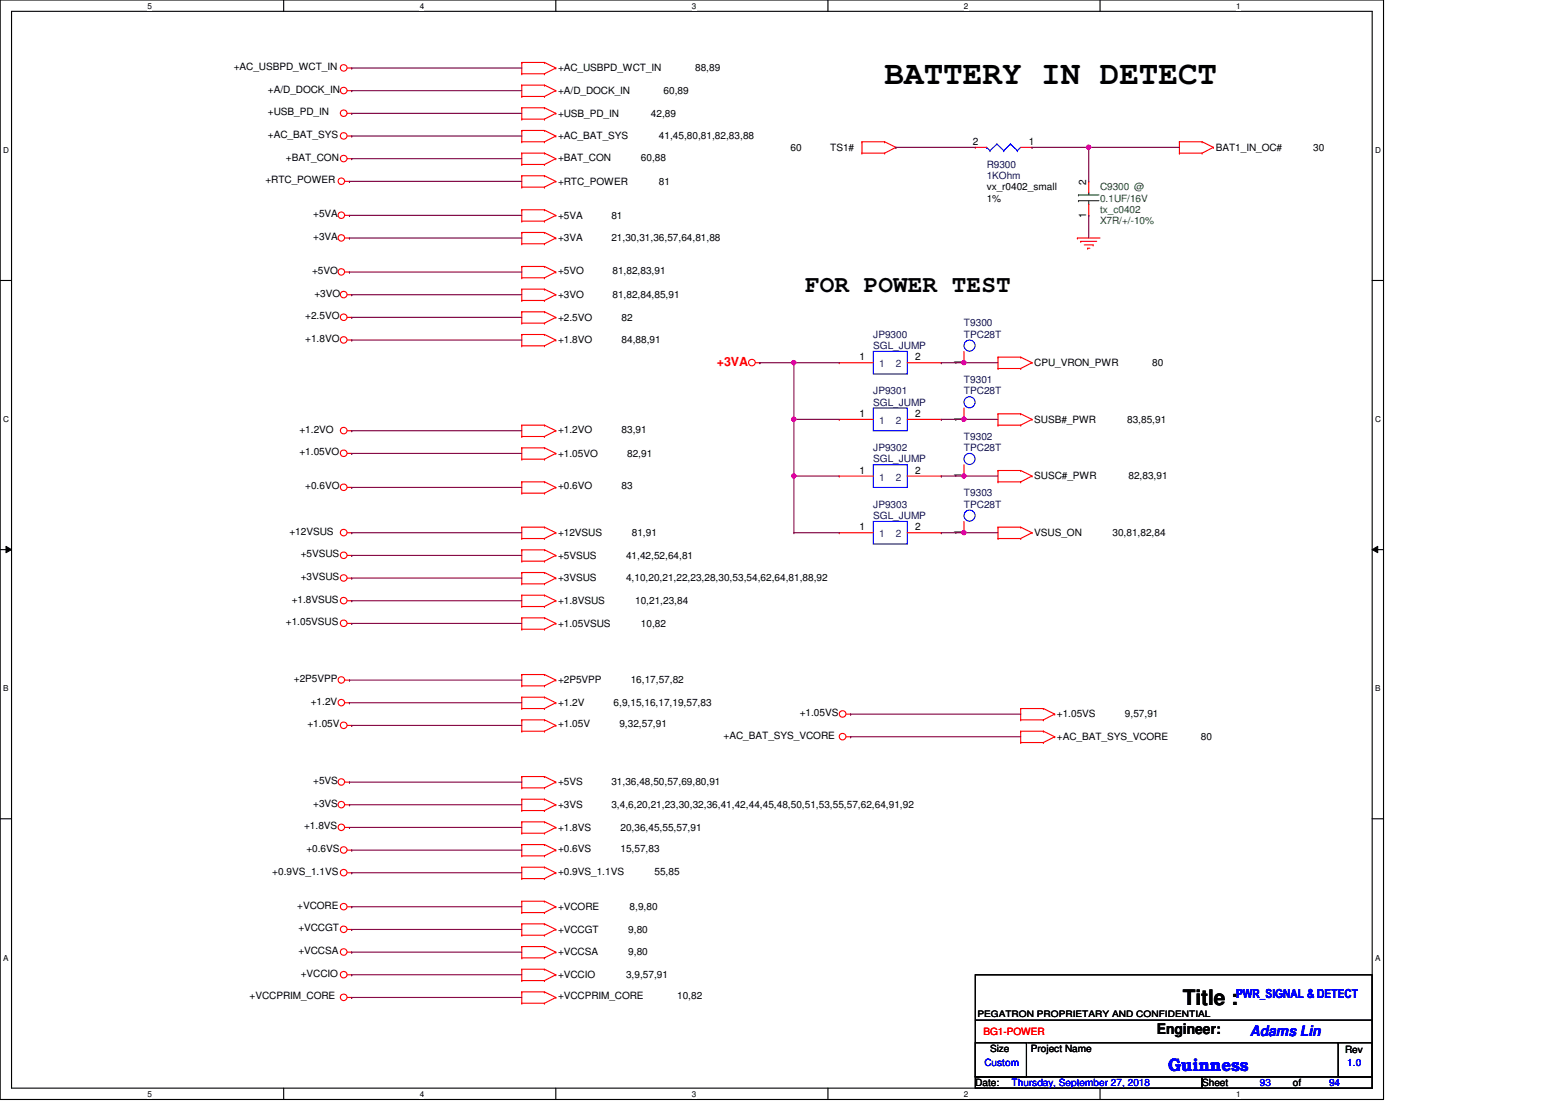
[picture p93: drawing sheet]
<svg xmlns="http://www.w3.org/2000/svg" width="297mm" height="210mm" viewBox="0 0 297 210" stroke-linecap="round" stroke-linejoin="round" font-family="sans-serif">
<defs><g id="words">
<text font-size="6.2" x="168.4" y="16">BATTERY IN DETECT</text>
<text font-size="4.5" x="153.3" y="55.6">FOR POWER TEST</text>
<text font-size="4.1" x="225.2" y="191.4">Title :</text>
<text font-size="3.4" fill="#00f" x="222.4" y="204">Guinness</text>
<text font-size="2.8" x="220.3" y="196.9">Engineer:</text>
<text font-size="2.8" fill="#00f" x="238" y="197.3">Adams Lin</text>
<text font-size="2.4" fill="#f00" x="136.5" y="69.8">+3VA</text>
<text font-size="2.4" fill="#00f" x="235.4" y="190.1">PWR_SIGNAL &amp; DETECT</text>
<g font-size="1.9">
<text x="44.5" y="13.3">+AC_USBPD_WCT_IN</text>
<text x="51" y="17.7">+A/D_DOCK_IN</text>
<text x="106.3" y="17.9">+A/D_DOCK_IN</text>
<text x="106.3" y="13.6">+AC_USBPD_WCT_IN</text>
<text x="126.4" y="17.9">60,89</text>
<text x="132.4" y="13.6">88,89</text>
<text x="51" y="22">+USB_PD_IN</text>
<text x="106.3" y="22.2">+USB_PD_IN</text>
<text x="123.9" y="22.2">42,89</text>
<text x="51" y="26.3">+AC_BAT_SYS</text>
<text x="106.3" y="26.5">+AC_BAT_SYS</text>
<text x="125.5" y="26.5">41,45,80,81,82,83,88</text>
<text x="150.5" y="28.7">60</text>
<text x="158.1" y="28.7">TS1#</text>
<text x="185.2" y="27.6">2</text>
<text x="195.9" y="27.6">1</text>
<text x="231.5" y="28.7">BAT1_IN_OC#</text>
<text x="250.1" y="28.7">30</text>
<text x="50.5" y="34.9">+RTC_POWER</text>
<text x="54.4" y="30.6">+BAT_CON</text>
<text x="106.3" y="30.6">+BAT_CON</text>
<text x="106.3" y="35.2">+RTC_POWER</text>
<text x="122" y="30.6">60,88</text>
<text x="125.5" y="35.2">81</text>
<text x="206.8" y="35.2" transform="rotate(-90 206.8 35.2)">2</text>
<text x="59.6" y="41.4">+5VA</text>
<text x="106.3" y="41.7">+5VA</text>
<text x="116.4" y="41.7">81</text>
<text x="187.9" y="36.2">vx_r0402_small</text>
<text x="187.9" y="38.4">1%</text>
<text x="206.8" y="41.4" transform="rotate(-90 206.8 41.4)">1</text>
<text x="59.6" y="45.7">+3VA</text>
<text x="106.3" y="46">+3VA</text>
<text x="116.4" y="46">21,30,31,36,57,64,81,88</text>
<text x="59.4" y="52.2">+5VO</text>
<text x="106.3" y="52.2">+5VO</text>
<text x="116.6" y="52.2">81,82,83,91</text>
<text x="59.9" y="56.5">+3VO</text>
<text x="106.3" y="56.8">+3VO</text>
<text x="116.6" y="56.8">81,82,84,85,91</text>
<text x="58.1" y="65.2">+1.8VO</text>
<text x="58.1" y="60.8">+2.5VO</text>
<text x="106.3" y="65.4">+1.8VO</text>
<text x="106.3" y="61.1">+2.5VO</text>
<text x="118.4" y="65.4">84,88,91</text>
<text x="118.4" y="61.1">82</text>
<text x="163.7" y="68.6">1</text>
<text x="174.3" y="68.6">2</text>
<text x="183.1" y="69.5" transform="rotate(-90 183.1 69.5)">1</text>
<text x="196.9" y="69.7">CPU_VRON_PWR</text>
<text x="219.4" y="69.7">80</text>
<text x="57" y="82.4">+1.2VO</text>
<text x="106.3" y="82.4">+1.2VO</text>
<text x="118.4" y="82.4">83,91</text>
<text x="163.7" y="79.4">1</text>
<text x="174.3" y="79.4">2</text>
<text x="183.1" y="80.3" transform="rotate(-90 183.1 80.3)">1</text>
<text x="196.9" y="80.5">SUSB#_PWR</text>
<text x="214.6" y="80.5">83,85,91</text>
<text x="57" y="86.7">+1.05VO</text>
<text x="106.3" y="87">+1.05VO</text>
<text x="119.4" y="87">82,91</text>
<text x="58.1" y="93.2">+0.6VO</text>
<text x="106.3" y="93.2">+0.6VO</text>
<text x="118.4" y="93.2">83</text>
<text x="163.7" y="90.2">1</text>
<text x="174.3" y="90.2">2</text>
<text x="183.1" y="91.1" transform="rotate(-90 183.1 91.1)">1</text>
<text x="196.9" y="91.3">SUSC#_PWR</text>
<text x="214.9" y="91.3">82,83,91</text>
<text x="55.1" y="101.9">+12VSUS</text>
<text x="163.7" y="101">1</text>
<text x="174.3" y="101">2</text>
<text x="183.1" y="101.9" transform="rotate(-90 183.1 101.9)">1</text>
<text x="57.3" y="106.2">+5VSUS</text>
<text x="106.3" y="106.4">+5VSUS</text>
<text x="106.3" y="102.1">+12VSUS</text>
<text x="119.2" y="106.4">41,42,52,64,81</text>
<text x="120.3" y="102.1">81,91</text>
<text x="196.9" y="102.1">VSUS_ON</text>
<text x="211.8" y="102.1">30,81,82,84</text>
<text x="57.3" y="110.5">+3VSUS</text>
<text x="106.3" y="110.7">+3VSUS</text>
<text x="119.2" y="110.7">4,10,20,21,22,23,28,30,53,54,62,64,81,88,92</text>
<text x="54.4" y="119.1">+1.05VSUS</text>
<text x="55.5" y="114.8">+1.8VSUS</text>
<text x="106.3" y="119.4">+1.05VSUS</text>
<text x="106.3" y="115.1">+1.8VSUS</text>
<text x="120.9" y="115.1">10,21,23,84</text>
<text x="122" y="119.4">10,82</text>
<text x="56" y="129.9">+2P5VPP</text>
<text x="106.3" y="130.2">+2P5VPP</text>
<text x="120.1" y="130.2">16,17,57,82</text>
<text x="59.2" y="134.2">+1.2V</text>
<text x="106.3" y="134.5">+1.2V</text>
<text x="116.8" y="134.5">6,9,15,16,17,19,57,83</text>
<text x="152.3" y="136.4">+1.05VS</text>
<text x="201.2" y="136.7">+1.05VS</text>
<text x="214.2" y="136.7">9,57,91</text>
<text x="58.5" y="138.6">+1.05V</text>
<text x="106.3" y="138.6">+1.05V</text>
<text x="117.9" y="138.6">9,32,57,91</text>
<text x="137.8" y="140.7">+AC_BAT_SYS_VCORE</text>
<text x="201.2" y="141">+AC_BAT_SYS_VCORE</text>
<text x="228.7" y="141">80</text>
<text x="59.6" y="149.4">+5VS</text>
<text x="106.3" y="149.6">+5VS</text>
<text x="116.4" y="149.6">31,36,48,50,57,69,80,91</text>
<text x="59.6" y="153.7">+3VS</text>
<text x="106.3" y="153.9">+3VS</text>
<text x="116.4" y="153.9">3,4,6,20,21,23,30,32,36,41,42,44,45,48,50,51,53,55,57,62,64,91,92</text>
<text x="57.9" y="158">+1.8VS</text>
<text x="106.3" y="158.2">+1.8VS</text>
<text x="118.1" y="158.2">20,36,45,55,57,91</text>
<text x="51.9" y="166.6">+0.9VS_1.1VS</text>
<text x="58.3" y="162.3">+0.6VS</text>
<text x="106.3" y="162.3">+0.6VS</text>
<text x="106.3" y="166.6">+0.9VS_1.1VS</text>
<text x="118.1" y="162.3">15,57,83</text>
<text x="124.6" y="166.6">55,85</text>
<text x="56.6" y="173.1">+VCORE</text>
<text x="106.3" y="173.4">+VCORE</text>
<text x="119.9" y="173.4">8,9,80</text>
<text x="56.8" y="177.4">+VCCGT</text>
<text x="106.3" y="177.7">+VCCGT</text>
<text x="119.6" y="177.7">9,80</text>
<text x="56.8" y="181.7">+VCCSA</text>
<text x="106.3" y="182">+VCCSA</text>
<text x="119.6" y="182">9,80</text>
<text x="47.5" y="190.4">+VCCPRIM_CORE</text>
<text x="57.3" y="186.1">+VCCIO</text>
<text x="106.3" y="190.4">+VCCPRIM_CORE</text>
<text x="106.3" y="186.3">+VCCIO</text>
<text x="119.2" y="186.3">3,9,57,91</text>
<text x="128.9" y="190.4">10,82</text>
<text x="188.5" y="200.3">Size</text>
<text x="196.3" y="200.3">Project Name</text>
<text x="256.1" y="200.5">Rev</text>
<text x="185.7" y="206.8">Date:</text>
<text x="228.9" y="206.8">Sheet</text>
<text x="246.2" y="206.8">of</text>
</g>
<g font-size="1.9" fill="#000080">
<text x="187.9" y="31.9">R9300</text>
<text x="187.9" y="34.1">1KOhm</text>
<text x="166.3" y="64.3">JP9300</text>
<text x="183.6" y="62.1">T9300</text>
<text x="183.6" y="64.3">TPC28T</text>
<text x="166.3" y="66.5">SGL_JUMP</text>
<text x="166.3" y="75.1">JP9301</text>
<text x="166.3" y="77.3">SGL_JUMP</text>
<text x="183.6" y="72.9">T9301</text>
<text x="183.6" y="75.1">TPC28T</text>
<text x="183.6" y="83.7">T9302</text>
<text x="166.3" y="85.9">JP9302</text>
<text x="166.3" y="88.1">SGL_JUMP</text>
<text x="183.6" y="85.9">TPC28T</text>
<text x="183.6" y="94.5">T9303</text>
<text x="166.3" y="96.7">JP9303</text>
<text x="166.3" y="98.8">SGL_JUMP</text>
<text x="183.6" y="96.7">TPC28T</text>
</g>
<g font-size="1.9" fill="#008000">
<text x="209.5" y="36.2">C9300 @</text>
<text x="209.5" y="38.4">0.1UF/16V</text>
<text x="209.5" y="40.6">tx_c0402</text>
<text x="209.5" y="42.7">X7R/+/-10%</text>
</g>
<g font-size="1.9" fill="#004080">
<text x="167.4" y="70">1</text>
<text x="170.6" y="70">2</text>
<text x="167.4" y="80.8">1</text>
<text x="170.6" y="80.8">2</text>
<text x="167.4" y="91.6">1</text>
<text x="170.6" y="91.6">2</text>
<text x="167.4" y="102.4">1</text>
<text x="170.6" y="102.4">2</text>
</g>
<text font-size="1.9" fill="#f00" x="187.2" y="197.1">BG1-POWER</text>
<g font-size="1.9" fill="#00f">
<text x="187.4" y="203.1">Custom</text>
<text x="256.5" y="203.1">1.0</text>
<text x="192.6" y="206.8">Thursday, September 27, 2018</text>
<text x="239.9" y="206.8">93</text>
<text x="253.1" y="206.8">94</text>
</g>
<text font-size="1.7" x="186.1" y="193.7">PEGATRON PROPRIETARY AND CONFIDENTIAL</text>
<g font-size="1.6">
<text x="28.1" y="1.7">5</text>
<text x="79.9" y="1.7">4</text>
<text x="131.7" y="1.7">3</text>
<text x="183.6" y="1.7">2</text>
<text x="235.4" y="1.7">1</text>
<text x=".6" y="29.2">D</text>
<text x="261.8" y="29.2">D</text>
<text x=".6" y="80.4">C</text>
<text x="261.8" y="80.4">C</text>
<text x=".6" y="131.7">B</text>
<text x="261.8" y="131.7">B</text>
<text x=".6" y="183">A</text>
<text x="261.8" y="183">A</text>
<text x="28.1" y="208.9">5</text>
<text x="79.9" y="208.9">4</text>
<text x="131.7" y="208.9">3</text>
<text x="183.6" y="208.9">2</text>
<text x="235.4" y="208.9">1</text>
</g>
</g></defs>
<path d="M0 0h263.4v209.4h-263.4zM2.2 2.2h259.1v205.1h-259.1z" fill="none" stroke="#000" stroke-width=".21"/>
<g fill="#fff">
<path d="M28.1 .3h.9v1.7h-.9z"/>
<path d="M28.1 207.5h.9v1.8h-.9z"/>
</g>
<path d="M54 0v2.2M54 207.3v2.1" fill="none" stroke="#000" stroke-width=".21"/>
<g fill="#fff">
<path d="M79.9 .3h.9v1.7h-.9z"/>
<path d="M79.9 207.5h.9v1.8h-.9z"/>
</g>
<path d="M105.8 0v2.2M105.8 207.3v2.1" fill="none" stroke="#000" stroke-width=".21"/>
<g fill="#fff">
<path d="M131.7 .3h.9v1.7h-.9z"/>
<path d="M131.7 207.5h.9v1.8h-.9z"/>
</g>
<path d="M157.6 0v2.2M157.6 207.3v2.1" fill="none" stroke="#000" stroke-width=".21"/>
<g fill="#fff">
<path d="M183.6 .3h.8v1.7h-.8z"/>
<path d="M183.6 207.5h.8v1.8h-.8z"/>
</g>
<path d="M209.5 0v2.2M209.5 207.3v2.1" fill="none" stroke="#000" stroke-width=".21"/>
<g fill="#fff">
<path d="M235.4 .3h.8v1.7h-.8z"/>
<path d="M235.4 207.5h.8v1.8h-.8z"/>
<path d="M.6 27.8h1.1v1.7h-1.1z"/>
<path d="M261.8 27.8h1.1v1.7h-1.1z"/>
<path d="M.6 79h1.1v1.8h-1.1z"/>
<path d="M261.8 79h1.1v1.8h-1.1z"/>
</g>
<path d="M0 53.4h2.2M261.3 53.4h2.1" fill="none" stroke="#000" stroke-width=".21"/>
<g fill="#fff">
<path d="M.6 130.3h1v1.7h-1z"/>
<path d="M261.8 130.3h1v1.7h-1z"/>
</g>
<path d="M0 104.7h2.2M261.3 104.7h2.1" fill="none" stroke="#000" stroke-width=".21"/>
<path d="M1.1 104.1l1.1 .6-1.1 .6zM261.3 104.7l1-.6v1.2z" fill="#000"/>
<path d="M1.1 104.1l1.1 .6-1.1 .6zM261.3 104.7l1-.6v1.2z" fill="none" stroke="#000" stroke-width=".19"/>
<g fill="#fff">
<path d="M.6 181.6h1v1.7h-1z"/>
<path d="M261.8 181.6h1v1.7h-1z"/>
</g>
<path d="M0 156h2.2M261.3 156h2.1M185.7 185.7h75.6v19.4h-75.6zM185.7 198.6h9.7v6.5h-9.7zM185.7 194.3h75.6M195.7 198.6h59.1M254.8 198.6h6.5v6.5h-6.5zM254.8 198.6h.1M261.3 194.3h.1M185.7 205.1h43.2v2.2h-43.2zM228.9 205.1h32.4v2.2h-32.4z" fill="none" stroke="#000" stroke-width=".21"/>
<g fill="none" stroke="#f00" stroke-width=".21">
<path d="M66.1 17.3h.9M66.1 13h.9M67 17.3h.1M67 13h.1M99.4 16.2h.1M99.4 18.4h.1M99.4 11.9h.1M99.4 14.1h.1M99.4 11.9v2.2M99.4 16.2v2.2M99.4 16.2h4.3M99.4 18.4h4.3"/>
<path d="M99.4 11.9h4.3M99.4 14.1h4.3M103.7 16.2h.1M103.7 18.4h.1M103.7 11.9h.1M103.7 14.1h.1M103.7 16.2l2.1 1.1M103.7 11.9l2.1 1.1M105.8 17.3h.1M105.8 13h.1M105.8 17.3l-2.1 1.1M105.8 13l-2.1 1.1"/>
<path d="M65.7 34.5h.8M66.1 25.9h.9M66.1 30.2h.9M66.1 21.6h.9M66.5 34.5h.1M67 25.9h.1M67 30.2h.1M67 21.6h.1M99.4 40h.1M99.4 24.8h.1M99.4 27h.1M99.4 29.2h.1"/>
<path d="M99.4 31.3h.1M99.4 33.5h.1M99.4 35.6h.1M99.4 20.5h.1M99.4 22.7h.1M99.4 40h4.3M99.4 20.5v2.2M99.4 24.8v2.2M99.4 29.2v2.1M99.4 33.5v2.1M99.4 40v2.1M99.4 24.8h4.3"/>
<path d="M99.4 27h4.3M99.4 29.2h4.3M99.4 31.3h4.3M99.4 33.5h4.3M99.4 35.6h4.3M99.4 20.5h4.3M99.4 22.7h4.3M103.7 40h.1M103.7 24.8h.1M103.7 27h.1M103.7 29.2h.1M103.7 31.3h.1"/>
<path d="M103.7 33.5h.1M103.7 35.6h.1M103.7 20.5h.1M103.7 22.7h.1M103.7 40l2.1 1M103.7 24.8l2.1 1.1M103.7 29.2l2.1 1M103.7 33.5l2.1 1M103.7 20.5l2.1 1.1M105.8 25.9h.1M105.8 30.2h.1M105.8 34.5h.1"/>
<path d="M105.8 21.6h.1M105.8 25.9l-2.1 1.1M105.8 30.2l-2.1 1.1M105.8 34.5l-2.1 1.1M105.8 21.6l-2.1 1.1M164.1 27h.1M164.1 29.2h.1M164.1 27h4.3M164.1 29.2h4.3M164.1 27v2.2M168.4 27h.1M168.4 29.2h.1"/>
<path d="M168.4 27l2.2 1.1M170.6 28.1h.1M170.6 28.1l-2.2 1.1M185.7 28.1h.1M185.7 28.1h2.2M194.3 28.1h2.2M196.5 28.1h.1M207.3 34.5h.1M207.3 34.5v2.2M207.3 38.9v2.1M224.6 29.2h.1M224.6 27h.1"/>
<path d="M224.6 27h4.3M224.6 29.2h4.3M224.6 27v2.2M228.9 29.2h.1M228.9 27h.1M228.9 27l2.2 1.1M231.1 28.1h.1M231.1 28.1l-2.2 1.1M65.7 51.8h.8M65.7 41h.8M65.7 45.3h.8M66.1 56.1h.9"/>
<path d="M66.5 51.8h.1M66.5 41h.1M66.5 45.3h.1M67 56.1h.1M99.4 42.1h.1M99.4 44.3h.1M99.4 46.4h.1M99.4 50.8h.1M99.4 52.9h.1M99.4 55.1h.1M99.4 57.2h.1M99.4 59.4h.1"/>
<path d="M99.4 44.3v2.1M99.4 50.8v2.1M99.4 55.1v2.1M99.4 59.4v2.2M99.4 42.1h4.3M99.4 44.3h4.3M99.4 46.4h4.3M99.4 50.8h4.3M99.4 52.9h4.3M99.4 55.1h4.3M99.4 57.2h4.3M99.4 59.4h4.3"/>
<path d="M103.7 42.1h.1M103.7 44.3h.1M103.7 46.4h.1M103.7 50.8h.1M103.7 52.9h.1M103.7 55.1h.1M103.7 57.2h.1M103.7 59.4h.1M103.7 44.3l2.1 1M103.7 50.8l2.1 1M103.7 55.1l2.1 1M103.7 59.4l2.1 1.1"/>
<path d="M105.8 41h.1M105.8 45.3h.1M105.8 51.8h.1M105.8 56.1h.1M105.8 41l-2.1 1.1M105.8 45.3l-2.1 1.1M105.8 51.8l-2.1 1.1M105.8 56.1l-2.1 1.1M205.1 45.3h.1M205.1 45.3h4.4M205.8 46h.1M205.8 46h3"/>
<path d="M206.5 46.7h1.6M207.1 47.3h.1M207.1 47.3h.4M207.3 41h.1M208.1 46.7h.1M66.1 64.8h.9M66.1 60.5h.9M67 64.8h.1M67 60.5h.1M99.4 63.7h.1M99.4 65.9h.1M99.4 61.6h.1"/>
<path d="M99.4 63.7v2.2M99.4 63.7h4.3M99.4 65.9h4.3M99.4 61.6h4.3M103.7 63.7h.1M103.7 65.9h.1M103.7 61.6h.1M103.7 63.7l2.1 1.1M105.8 64.8h.1M105.8 60.5h.1M105.8 64.8l-2.1 1.1M105.8 60.5l-2.1 1.1"/>
<path d="M143.8 69.1h.9M144.7 69.1h.1M159.8 79.9h.1M159.8 69.1h.1M159.8 69.1h6.5M159.8 79.9h6.5M172.8 69.1h6.4M172.8 79.9h6.4M179.2 79.9h.1M179.2 69.1h.1M183.6 69.1h.1M183.6 79.9h.1"/>
<path d="M183.6 66.9v2.2M183.6 77.7v2.2M190 70.2h.1M190 68h.1M190 78.8h.1M190 68v2.2M190 78.8v2.2M190 70.2h4.3M190 68h4.3M190 78.8h4.3M194.3 70.2h.1M194.3 68h.1"/>
<path d="M194.3 78.8h.1M194.3 68l2.2 1.1M194.3 78.8l2.2 1.1M196.5 69.1h.1M196.5 79.9h.1M196.5 69.1l-2.2 1.1M196.5 79.9l-2.2 1.1M66.1 82h.9M66.1 92.8h.9M66.1 86.4h.9M67 82h.1M67 92.8h.1"/>
<path d="M67 86.4h.1M99.4 81h.1M99.4 83.1h.1M99.4 91.8h.1M99.4 93.9h.1M99.4 85.3h.1M99.4 87.5h.1M99.4 81v2.1M99.4 85.3v2.2M99.4 91.8v2.1M99.4 91.8h4.3M99.4 81h4.3"/>
<path d="M99.4 83.1h4.3M99.4 93.9h4.3M99.4 85.3h4.3M99.4 87.5h4.3M103.7 81h.1M103.7 83.1h.1M103.7 91.8h.1M103.7 93.9h.1M103.7 85.3h.1M103.7 87.5h.1M103.7 81l2.1 1M103.7 91.8l2.1 1"/>
<path d="M103.7 85.3l2.1 1.1M105.8 82h.1M105.8 92.8h.1M105.8 86.4h.1M105.8 82l-2.1 1.1M105.8 92.8l-2.1 1.1M105.8 86.4l-2.1 1.1M159.8 90.7h.1M159.8 90.7h6.5M172.8 90.7h6.4M179.2 90.7h.1M183.6 90.7h.1"/>
<path d="M183.6 88.5v2.2M183.6 99.3v2.2M190 91.8h.1M190 89.6h.1M190 81h.1M190 91.8h4.3M190 89.6v2.2M190 89.6h4.3M190 81h4.3M194.3 91.8h.1M194.3 89.6h.1M194.3 81h.1"/>
<path d="M194.3 89.6l2.2 1.1M196.5 90.7h.1M196.5 90.7l-2.2 1.1M66.1 110.1h.9M66.1 105.8h.9M66.1 118.7h.9M66.1 114.4h.9M66.1 101.5h.9M67 110.1h.1M67 105.8h.1M67 118.7h.1M67 114.4h.1"/>
<path d="M67 101.5h.1M99.4 109.1h.1M99.4 111.2h.1M99.4 104.7h.1M99.4 106.9h.1M99.4 117.7h.1M99.4 119.8h.1M99.4 113.4h.1M99.4 115.5h.1M99.4 100.4h.1M99.4 102.6h.1M99.4 100.4v2.2"/>
<path d="M99.4 104.7v2.2M99.4 109.1v2.1M99.4 113.4v2.1M99.4 117.7v2.1M99.4 109.1h4.3M99.4 111.2h4.3M99.4 104.7h4.3M99.4 106.9h4.3M99.4 102.6h4.3M99.4 100.4h4.3M99.4 117.7h4.3M99.4 119.8h4.3"/>
<path d="M99.4 113.4h4.3M99.4 115.5h4.3M103.7 109.1h.1M103.7 111.2h.1M103.7 104.7h.1M103.7 106.9h.1M103.7 117.7h.1M103.7 119.8h.1M103.7 113.4h.1M103.7 115.5h.1M103.7 100.4h.1M103.7 102.6h.1"/>
<path d="M103.7 109.1l2.1 1M103.7 104.7l2.1 1.1M103.7 117.7l2.1 1M103.7 113.4l2.1 1M103.7 100.4l2.1 1.1M105.8 110.1h.1M105.8 105.8h.1M105.8 118.7h.1M105.8 114.4h.1M105.8 101.5h.1M105.8 110.1l-2.1 1.1M105.8 105.8l-2.1 1.1"/>
<path d="M105.8 118.7l-2.1 1.1M105.8 114.4l-2.1 1.1M105.8 101.5l-2.1 1.1M159.8 101.5h.1M159.8 101.5h6.5M172.8 101.5h6.4M179.2 101.5h.1M183.6 101.5h.1M190 102.6h.1M190 100.4h.1M190 100.4v2.2M190 102.6h4.3"/>
<path d="M190 100.4h4.3M194.3 102.6h.1M194.3 100.4h.1M194.3 100.4l2.2 1.1M196.5 101.5h.1M196.5 101.5l-2.2 1.1M65.7 133.9h.8M65.7 129.5h.8M66.1 138.2h.9M66.5 133.9h.1M66.5 129.5h.1M67 138.2h.1"/>
<path d="M99.4 132.8h.1M99.4 135h.1M99.4 137.1h.1M99.4 139.3h.1M99.4 128.5h.1M99.4 130.6h.1M99.4 128.5v2.1M99.4 132.8v2.2M99.4 137.1v2.2M99.4 132.8h4.3M99.4 135h4.3M99.4 137.1h4.3"/>
<path d="M99.4 139.3h4.3M99.4 128.5h4.3M99.4 130.6h4.3M103.7 132.8h.1M103.7 135h.1M103.7 137.1h.1M103.7 139.3h.1M103.7 128.5h.1M103.7 130.6h.1M103.7 132.8l2.1 1.1M103.7 137.1l2.1 1.1M103.7 128.5l2.1 1"/>
<path d="M105.8 133.9h.1M105.8 138.2h.1M105.8 129.5h.1M105.8 133.9l-2.1 1.1M105.8 138.2l-2.1 1.1M105.8 129.5l-2.1 1.1M161.1 136h.9M162 136h.1M194.3 135h.1M194.3 137.1h.1M194.3 139.3h.1M194.3 135h4.4"/>
<path d="M194.3 137.1h4.4M194.3 139.3h4.4M194.3 135v2.1M194.3 139.3v2.1M198.7 135h.1M198.7 137.1h.1M198.7 139.3h.1M198.7 135l2.1 1M198.7 139.3l2.1 1M200.8 136h.1M200.8 136l-2.1 1.1M65.7 149h.8"/>
<path d="M65.7 153.3h.8M65.7 157.6h.8M66.5 149h.1M66.5 153.3h.1M66.5 157.6h.1M99.4 147.9h.1M99.4 150.1h.1M99.4 152.2h.1M99.4 154.4h.1M99.4 156.5h.1M99.4 158.7h.1M99.4 147.9v2.2"/>
<path d="M99.4 152.2v2.2M99.4 156.5v2.2M99.4 147.9h4.3M99.4 150.1h4.3M99.4 152.2h4.3M99.4 154.4h4.3M99.4 156.5h4.3M99.4 158.7h4.3M103.7 147.9h.1M103.7 150.1h.1M103.7 152.2h.1M103.7 154.4h.1"/>
<path d="M103.7 156.5h.1M103.7 158.7h.1M103.7 147.9l2.1 1.1M103.7 152.2l2.1 1.1M103.7 156.5l2.1 1.1M105.8 149h.1M105.8 153.3h.1M105.8 157.6h.1M105.8 149l-2.1 1.1M105.8 153.3l-2.1 1.1M105.8 157.6l-2.1 1.1M161.1 140.3h.9"/>
<path d="M162 140.3h.1M194.3 141.4h.1M194.3 141.4h4.4M198.7 141.4h.1M200.8 140.3h.1M200.8 140.3l-2.1 1.1M66.1 172.7h.9M66.1 161.9h.9M66.1 177h.9M66.1 166.2h.9M67 172.7h.1M67 161.9h.1"/>
<path d="M67 177h.1M67 166.2h.1M99.4 171.7h.1M99.4 173.8h.1M99.4 160.9h.1M99.4 163h.1M99.4 176h.1M99.4 178.1h.1M99.4 165.2h.1M99.4 167.3h.1M99.4 160.9v2.1M99.4 165.2v2.1"/>
<path d="M99.4 171.7v2.1M99.4 176v2.1M99.4 171.7h4.3M99.4 173.8h4.3M99.4 160.9h4.3M99.4 163h4.3M99.4 176h4.3M99.4 178.1h4.3M99.4 165.2h4.3M99.4 167.3h4.3M103.7 171.7h.1M103.7 173.8h.1"/>
<path d="M103.7 160.9h.1M103.7 163h.1M103.7 176h.1M103.7 178.1h.1M103.7 165.2h.1M103.7 167.3h.1M103.7 171.7l2.1 1M103.7 160.9l2.1 1M103.7 176l2.1 1M103.7 165.2l2.1 1M105.8 172.7h.1M105.8 161.9h.1"/>
<path d="M105.8 177h.1M105.8 166.2h.1M105.8 172.7l-2.1 1.1M105.8 161.9l-2.1 1.1M105.8 177l-2.1 1.1M105.8 166.2l-2.1 1.1M66.1 181.4h.9M66.1 185.7h.9M66.1 190h.9M67 181.4h.1M67 185.7h.1M67 190h.1"/>
<path d="M99.4 188.9h.1M99.4 191.1h.1M99.4 180.3h.1M99.4 182.5h.1M99.4 184.6h.1M99.4 186.8h.1M99.4 180.3v2.2M99.4 184.6v2.2M99.4 188.9v2.2M99.4 188.9h4.3M99.4 191.1h4.3M99.4 180.3h4.3"/>
<path d="M99.4 182.5h4.3M99.4 184.6h4.3M99.4 186.8h4.3M103.7 188.9h.1M103.7 191.1h.1M103.7 180.3h.1M103.7 182.5h.1M103.7 184.6h.1M103.7 186.8h.1M103.7 188.9l2.1 1.1M103.7 180.3l2.1 1.1M103.7 184.6l2.1 1.1"/>
<path d="M105.8 190h.1M105.8 181.4h.1M105.8 185.7h.1M105.8 190l-2.1 1.1M105.8 181.4l-2.1 1.1M105.8 185.7l-2.1 1.1"/>
<circle cx="65.4" cy="12.9" r=".63"/>
<circle cx="65.4" cy="17.3" r=".63"/>
<circle cx="65" cy="34.5" r=".62"/>
<circle cx="65.4" cy="25.9" r=".63"/>
<circle cx="65.4" cy="30.2" r=".63"/>
<circle cx="65.4" cy="21.6" r=".63"/>
<circle cx="65" cy="41" r=".62"/>
<circle cx="65" cy="51.8" r=".62"/>
<circle cx="65" cy="45.3" r=".62"/>
<circle cx="65.4" cy="56.1" r=".63"/>
<circle cx="65.4" cy="64.8" r=".63"/>
<circle cx="65.4" cy="60.4" r=".63"/>
<circle cx="143.2" cy="69.1" r=".63"/>
<circle cx="65.4" cy="82" r=".63"/>
<circle cx="65.4" cy="92.8" r=".63"/>
<circle cx="65.4" cy="86.3" r=".63"/>
<circle cx="65.4" cy="114.4" r=".63"/>
<circle cx="65.4" cy="110.1" r=".63"/>
<circle cx="65.4" cy="105.8" r=".63"/>
<circle cx="65.4" cy="101.5" r=".63"/>
<circle cx="65.4" cy="118.7" r=".63"/>
<circle cx="65" cy="129.5" r=".62"/>
<circle cx="65" cy="133.8" r=".62"/>
<circle cx="65.4" cy="138.2" r=".63"/>
<circle cx="160.4" cy="136" r=".63"/>
<circle cx="65" cy="157.6" r=".62"/>
<circle cx="65" cy="148.9" r=".62"/>
<circle cx="65" cy="153.3" r=".62"/>
<circle cx="160.4" cy="140.3" r=".63"/>
<circle cx="65.4" cy="172.7" r=".63"/>
<circle cx="65.4" cy="177" r=".63"/>
<circle cx="65.4" cy="161.9" r=".63"/>
<circle cx="65.4" cy="166.2" r=".63"/>
<circle cx="65.4" cy="185.7" r=".63"/>
<circle cx="65.4" cy="190" r=".63"/>
<circle cx="65.4" cy="181.3" r=".63"/>
</g>
<g fill="none" stroke="#00f" stroke-width=".21">
<path d="M187.9 28.1h.1M187.9 28.1l.6 .6M188.5 28.7h.1M189.8 27.4h.1M189.8 27.4l1.3 1.3M189.8 27.4l-1.3 1.3M191.1 28.7h.1M192.4 27.4h.1M192.4 27.4l1.3 1.3M192.4 27.4l-1.3 1.3M193.7 28.7h.1M194.3 28.1l-.6 .6"/>
<path d="M166.3 77.7h6.5v4.3h-6.5zM166.3 66.9h6.5v4.3h-6.5zM166.3 88.5h6.5v4.3h-6.5zM166.3 99.3h6.5v4.3h-6.5z"/>
<circle cx="184.6" cy="76.6" r="1.06"/>
<circle cx="184.6" cy="65.8" r="1.06"/>
<circle cx="184.6" cy="98.2" r="1.06"/>
<circle cx="184.6" cy="87.4" r="1.06"/>
</g>
<path d="M205.4 38.2h.1M205.4 37.1h.1M205.4 38.2h3.8M205.4 37.1h3.8M207.3 38.9h.1M207.3 36.7h.1M207.3 36.7v.4M207.3 38.2v.7" fill="none" stroke="#008000" stroke-width=".21"/>
<path d="M151.2 69.1h.1M151.2 69.1v10.8" fill="none" stroke="#800040" stroke-width=".21"/>
<circle cx="151.1" cy="69.1" r=".4" fill="#f0f"/>
<circle cx="151.1" cy="69.1" r=".4" fill="none" stroke="#f0f" stroke-width=".21"/>
<g fill="none" stroke="#800040" stroke-width=".21">
<path d="M67 25.9h.1M67 25.9h32.4M66.5 45.3h.1M66.5 51.8h.1M66.5 41h.1M66.5 45.3h32.9M66.5 51.8h32.9M66.5 41h32.9M67 56.1h.1M67 56.1h32.4M151.2 69.1h.1M151.2 79.9h.1"/>
<path d="M151.2 69.1h8.6M151.2 79.9h8.6M151.2 79.9v10.8M183.6 69.1h.1M183.6 69.1h6.4M66.5 133.9h.1M66.5 133.9h32.9M66.5 149h.1M66.5 149h32.9M67 190h.1M67 190h32.4"/>
</g>
<circle cx="151.1" cy="90.7" r=".4" fill="#f0f"/>
<circle cx="151.1" cy="90.7" r=".4" fill="none" stroke="#f0f" stroke-width=".21"/>
<circle cx="151.1" cy="79.9" r=".4" fill="#f0f"/>
<circle cx="151.1" cy="79.9" r=".4" fill="none" stroke="#f0f" stroke-width=".21"/>
<path d="M151.2 90.7h.1M151.2 90.7h8.6M183.6 90.7h.1M183.6 90.7h6.4M67 110.1h.1M67 105.8h.1M67 110.1h32.4M67 105.8h32.4M151.2 101.5h.1M151.2 101.5h8.6M67 181.4h.1M67 181.4h32.4" fill="none" stroke="#800040" stroke-width=".21"/>
<circle cx="183.5" cy="90.7" r=".4" fill="#f0f"/>
<circle cx="183.5" cy="90.7" r=".4" fill="none" stroke="#f0f" stroke-width=".21"/>
<g fill="none" stroke="#800040" stroke-width=".21">
<path d="M67 30.2h.1M67 30.2h32.4M67 64.8h.1M67 64.8h32.4M144.7 69.1h.1M144.7 69.1h6.5M179.2 69.1h.1M179.2 69.1h4.4M183.6 79.9h.1M183.6 79.9h6.4M67 82h.1M67 92.8h.1"/>
<path d="M67 82h32.4M67 92.8h32.4M151.2 90.7h.1M151.2 90.7v10.8M67 118.7h.1M67 118.7h32.4M183.6 101.5h.1M183.6 101.5h6.4M66.5 153.3h.1M66.5 153.3h32.9M67 172.7h.1M67 172.7h32.4"/>
</g>
<circle cx="183.5" cy="69.1" r=".4" fill="#f0f"/>
<circle cx="183.5" cy="69.1" r=".4" fill="none" stroke="#f0f" stroke-width=".21"/>
<path d="M179.2 79.9h.1M179.2 79.9h4.4" fill="none" stroke="#800040" stroke-width=".21"/>
<circle cx="183.5" cy="79.9" r=".4" fill="#f0f"/>
<circle cx="183.5" cy="79.9" r=".4" fill="none" stroke="#f0f" stroke-width=".21"/>
<path d="M179.2 90.7h.1M179.2 90.7h4.4M179.2 101.5h.1M179.2 101.5h4.4" fill="none" stroke="#800040" stroke-width=".21"/>
<circle cx="183.5" cy="101.4" r=".4" fill="#f0f"/>
<circle cx="183.5" cy="101.4" r=".4" fill="none" stroke="#f0f" stroke-width=".21"/>
<g fill="none" stroke="#800040" stroke-width=".21">
<path d="M67 17.3h.1M67 17.3h32.4M66.5 34.5h.1M66.5 34.5h32.9M170.6 28.1h.1M170.6 28.1h15.1M196.5 28.1h.1M196.5 28.1h28.1M207.3 28.1h.1M207.3 28.1v6.4M207.3 41h.1M207.3 41v4.3"/>
<path d="M67 60.5h.1M67 60.5h32.4M67 86.4h.1M67 86.4h32.4M67 114.4h.1M67 114.4h32.4M66.5 129.5h.1M66.5 129.5h32.9M67 138.2h.1M67 138.2h32.4M66.5 157.6h.1M66.5 157.6h32.9"/>
<path d="M67 161.9h.1M67 177h.1M67 161.9h32.4M67 177h32.4M67 185.7h.1M67 185.7h32.4"/>
</g>
<circle cx="207.3" cy="28" r=".4" fill="#f0f"/>
<circle cx="207.3" cy="28" r=".4" fill="none" stroke="#f0f" stroke-width=".21"/>
<path d="M67 13h.1M67 13h32.4M67 21.6h.1M67 21.6h32.4M67 101.5h.1M67 101.5h32.4M162 136h.1M162 136h32.3M162 140.3h.1M162 140.3h32.3M67 166.2h.1M67 166.2h32.4" fill="none" stroke="#800040" stroke-width=".21"/>
<circle cx="151.1" cy="69.1" r=".4" fill="#f0f"/>
<circle cx="151.1" cy="69.1" r=".4" fill="none" stroke="#f0f" stroke-width=".21"/>
<circle cx="151.1" cy="90.7" r=".4" fill="#f0f"/>
<circle cx="151.1" cy="90.7" r=".4" fill="none" stroke="#f0f" stroke-width=".21"/>
<circle cx="151.1" cy="79.9" r=".4" fill="#f0f"/>
<circle cx="151.1" cy="79.9" r=".4" fill="none" stroke="#f0f" stroke-width=".21"/>
<circle cx="183.5" cy="90.7" r=".4" fill="#f0f"/>
<circle cx="183.5" cy="90.7" r=".4" fill="none" stroke="#f0f" stroke-width=".21"/>
<circle cx="183.5" cy="69.1" r=".4" fill="#f0f"/>
<circle cx="183.5" cy="69.1" r=".4" fill="none" stroke="#f0f" stroke-width=".21"/>
<circle cx="183.5" cy="79.9" r=".4" fill="#f0f"/>
<circle cx="183.5" cy="79.9" r=".4" fill="none" stroke="#f0f" stroke-width=".21"/>
<circle cx="183.5" cy="101.4" r=".4" fill="#f0f"/>
<circle cx="183.5" cy="101.4" r=".4" fill="none" stroke="#f0f" stroke-width=".21"/>
<circle cx="207.3" cy="28" r=".4" fill="#f0f"/>
<circle cx="207.3" cy="28" r=".4" fill="none" stroke="#f0f" stroke-width=".21"/>
<use href="#words"/>
</svg>
